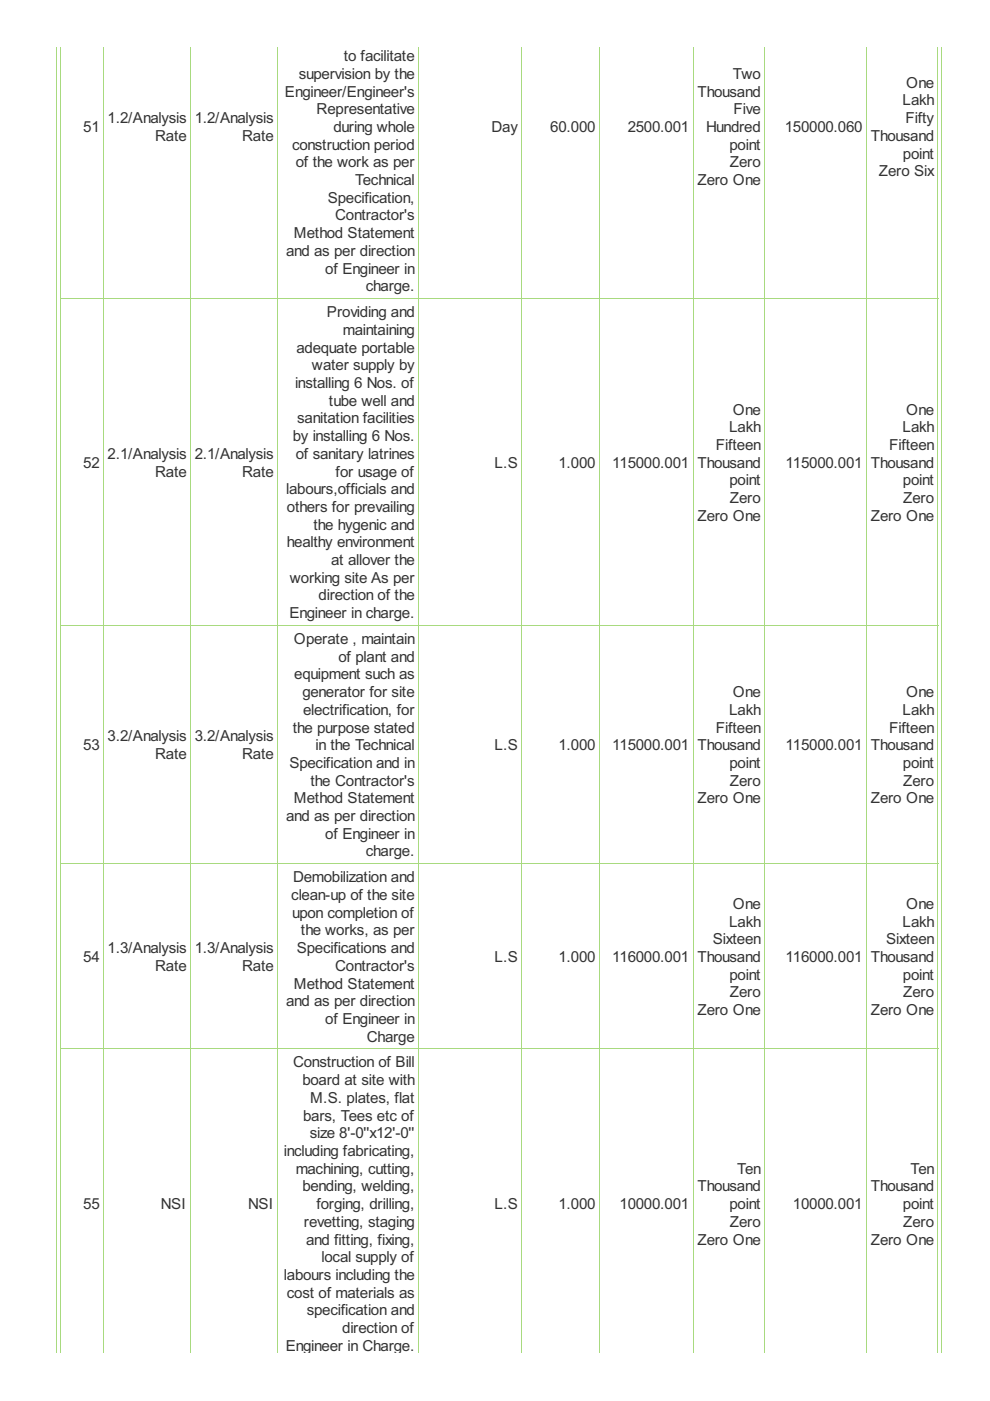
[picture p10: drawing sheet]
<svg xmlns="http://www.w3.org/2000/svg" width="210mm" height="297mm" viewBox="0 0 210 297" stroke-linecap="round" stroke-linejoin="round" font-family="sans-serif">
<defs><g id="words">
<g font-size="3.6" fill="#333">
<text x="63.3" y="16.7">supervision by the</text>
<text x="72.9" y="13">to facilitate</text>
<text x="155.4" y="16.7">Two</text>
<text x="60.4" y="20.5">Engineer/Engineer's</text>
<text x="147.9" y="20.5">Thousand</text>
<text x="191.3" y="22.3">Lakh</text>
<text x="192.1" y="18.6">One</text>
<text x="17.7" y="28">51</text>
<text x="22.8" y="26.1">1.2/Analysis</text>
<text x="32.9" y="29.9">Rate</text>
<text x="41.3" y="26.1">1.2/Analysis</text>
<text x="51.3" y="29.9">Rate</text>
<text x="67.1" y="24.2">Representative</text>
<text x="70.7" y="28">during whole</text>
<text x="104.2" y="28">Day</text>
<text x="116.7" y="28">60.000</text>
<text x="133.1" y="28">2500.001</text>
<text x="149.7" y="28">Hundred</text>
<text x="155.5" y="24.2">Five</text>
<text x="166.4" y="28">150000.060</text>
<text x="184.6" y="29.9">Thousand</text>
<text x="192" y="26.1">Fifty</text>
<text x="61.9" y="31.7">construction period</text>
<text x="62.7" y="35.5">of the work as per</text>
<text x="154.7" y="31.7">point</text>
<text x="154.7" y="35.5">Zero</text>
<text x="191.4" y="33.6">point</text>
<text x="75.3" y="39.2">Technical</text>
<text x="147.9" y="39.2">Zero One</text>
<text x="186.3" y="37.4">Zero Six</text>
<text x="69.5" y="43">Specification,</text>
<text x="71" y="46.7">Contractor's</text>
<text x="62.3" y="50.5">Method Statement</text>
<text x="60.7" y="54.3">and as per direction</text>
<text x="69" y="58">of Engineer in</text>
<text x="77.6" y="61.8">charge.</text>
<text x="69.3" y="67.2">Providing and</text>
<text x="72.7" y="71">maintaining</text>
<text x="62.9" y="74.7">adequate portable</text>
<text x="62.5" y="82.3">installing 6 Nos. of</text>
<text x="66.1" y="78.5">water supply by</text>
<text x="63" y="89.8">sanitation facilities</text>
<text x="69.7" y="86">tube well and</text>
<text x="155.4" y="87.9">One</text>
<text x="192.1" y="87.9">One</text>
<text x="62.1" y="93.5">by installing 6 Nos.</text>
<text x="151.8" y="95.4">Fifteen</text>
<text x="154.6" y="91.6">Lakh</text>
<text x="188.5" y="95.4">Fifteen</text>
<text x="191.3" y="91.6">Lakh</text>
<text x="17.7" y="99.2">52</text>
<text x="22.8" y="97.3">2.1/Analysis</text>
<text x="32.9" y="101">Rate</text>
<text x="41.3" y="97.3">2.1/Analysis</text>
<text x="51.3" y="101">Rate</text>
<text x="62.7" y="97.3">of sanitary latrines</text>
<text x="71.2" y="101">for usage of</text>
<text x="104.8" y="99.2">L.S</text>
<text x="118.4" y="99.2">1.000</text>
<text x="129.8" y="99.2">115000.001</text>
<text x="147.9" y="99.2">Thousand</text>
<text x="166.6" y="99.2">115000.001</text>
<text x="184.6" y="99.2">Thousand</text>
<text x="60.7" y="104.8">labours,officials and</text>
<text x="154.7" y="102.9">point</text>
<text x="154.7" y="106.7">Zero</text>
<text x="191.4" y="102.9">point</text>
<text x="191.5" y="106.7">Zero</text>
<text x="60.8" y="108.5">others for prevailing</text>
<text x="66.5" y="112.3">the hygenic and</text>
<text x="147.9" y="110.4">Zero One</text>
<text x="184.6" y="110.4">Zero One</text>
<text x="60.8" y="116">healthy environment</text>
<text x="70.2" y="119.8">at allover the</text>
<text x="61.5" y="123.6">working site As per</text>
<text x="61.4" y="131.1">Engineer in charge.</text>
<text x="67.6" y="127.3">direction of the</text>
<text x="62.3" y="136.5">Operate , maintain</text>
<text x="71.8" y="140.3">of plant and</text>
<text x="62.4" y="144">equipment such as</text>
<text x="64.1" y="147.8">generator for site</text>
<text x="155.4" y="147.8">One</text>
<text x="192.1" y="147.8">One</text>
<text x="62.1" y="155.3">the purpose stated</text>
<text x="64.3" y="151.6">electrification, for</text>
<text x="151.8" y="155.3">Fifteen</text>
<text x="154.6" y="151.6">Lakh</text>
<text x="188.5" y="155.3">Fifteen</text>
<text x="191.3" y="151.6">Lakh</text>
<text x="17.7" y="159.1">53</text>
<text x="22.8" y="157.2">3.2/Analysis</text>
<text x="32.9" y="160.9">Rate</text>
<text x="41.3" y="157.2">3.2/Analysis</text>
<text x="51.3" y="160.9">Rate</text>
<text x="66.9" y="159.1">in the Technical</text>
<text x="104.8" y="159.1">L.S</text>
<text x="118.4" y="159.1">1.000</text>
<text x="129.8" y="159.1">115000.001</text>
<text x="147.9" y="159.1">Thousand</text>
<text x="166.6" y="159.1">115000.001</text>
<text x="184.6" y="159.1">Thousand</text>
<text x="61.4" y="162.8">Specification and in</text>
<text x="65.8" y="166.6">the Contractor's</text>
<text x="154.7" y="162.8">point</text>
<text x="154.7" y="166.6">Zero</text>
<text x="191.4" y="162.8">point</text>
<text x="191.5" y="166.6">Zero</text>
<text x="62.3" y="170.3">Method Statement</text>
<text x="147.9" y="170.3">Zero One</text>
<text x="184.6" y="170.3">Zero One</text>
<text x="60.7" y="174.1">and as per direction</text>
<text x="69" y="177.8">of Engineer in</text>
<text x="77.6" y="181.6">charge.</text>
<text x="61.8" y="190.8">clean-up of the site</text>
<text x="62.1" y="187.1">Demobilization and</text>
<text x="61.9" y="194.6">upon completion of</text>
<text x="154.6" y="196.4">Lakh</text>
<text x="155.4" y="192.7">One</text>
<text x="191.3" y="196.4">Lakh</text>
<text x="192.1" y="192.7">One</text>
<text x="17.7" y="204">54</text>
<text x="22.8" y="202.1">1.3/Analysis</text>
<text x="41.3" y="202.1">1.3/Analysis</text>
<text x="62.9" y="202.1">Specifications and</text>
<text x="63.8" y="198.3">the works, as per</text>
<text x="104.8" y="204">L.S</text>
<text x="118.4" y="204">1.000</text>
<text x="129.8" y="204">116000.001</text>
<text x="147.9" y="204">Thousand</text>
<text x="151.1" y="200.2">Sixteen</text>
<text x="166.6" y="204">116000.001</text>
<text x="184.6" y="204">Thousand</text>
<text x="187.9" y="200.2">Sixteen</text>
<text x="32.9" y="205.8">Rate</text>
<text x="51.3" y="205.8">Rate</text>
<text x="62.3" y="209.6">Method Statement</text>
<text x="71" y="205.8">Contractor's</text>
<text x="154.7" y="207.7">point</text>
<text x="191.4" y="207.7">point</text>
<text x="60.7" y="213.3">and as per direction</text>
<text x="147.9" y="215.2">Zero One</text>
<text x="154.7" y="211.5">Zero</text>
<text x="184.6" y="215.2">Zero One</text>
<text x="191.5" y="211.5">Zero</text>
<text x="69" y="217.1">of Engineer in</text>
<text x="77.8" y="220.8">Charge</text>
<text x="62.1" y="226.3">Construction of Bill</text>
<text x="64.1" y="230.1">board at site with</text>
<text x="65.7" y="233.8">M.S. plates, flat</text>
<text x="64.3" y="237.6">bars, Tees etc of</text>
<text x="60.2" y="245.1">including fabricating,</text>
<text x="65.7" y="241.3">size 8'-0''x12'-0''</text>
<text x="62.7" y="248.8">machining, cutting,</text>
<text x="156.3" y="248.8">Ten</text>
<text x="193.1" y="248.8">Ten</text>
<text x="17.7" y="256.4">55</text>
<text x="34.1" y="256.4">NSI</text>
<text x="52.6" y="256.4">NSI</text>
<text x="64.1" y="252.6">bending, welding,</text>
<text x="67.1" y="256.4">forging, drilling,</text>
<text x="104.8" y="256.4">L.S</text>
<text x="118.4" y="256.4">1.000</text>
<text x="131.4" y="256.4">10000.001</text>
<text x="147.9" y="252.6">Thousand</text>
<text x="154.7" y="256.4">point</text>
<text x="168.1" y="256.4">10000.001</text>
<text x="184.6" y="252.6">Thousand</text>
<text x="191.4" y="256.4">point</text>
<text x="64.4" y="260.1">revetting, staging</text>
<text x="64.9" y="263.9">and fitting, fixing,</text>
<text x="147.9" y="263.9">Zero One</text>
<text x="154.7" y="260.1">Zero</text>
<text x="184.6" y="263.9">Zero One</text>
<text x="191.5" y="260.1">Zero</text>
<text x="68.2" y="267.6">local supply of</text>
<text x="60.2" y="271.4">labours including the</text>
<text x="60.8" y="275.1">cost of materials as</text>
<text x="65.1" y="278.9">specification and</text>
<text x="60.6" y="286.4">Engineer in Charge.</text>
<text x="72.6" y="282.6">direction of</text>
</g>
</g></defs>
<g fill="none" stroke="#a8da7f" stroke-width=".21">
<path d="M11.9 9.9v276.8M12.9 9.9v276.8M22 9.9v276.8M40.4 9.9v276.8M58.9 9.9v276.8M88.7 9.9v276.8M110.6 9.9v276.8M127.1 9.9v276.8M146.9 9.9v276.8M162.1 9.9v276.8M183.7 9.9v276.8M198.9 9.9v276.8"/>
<path d="M199.7 9.9v276.8M12.8 63.3h186.1M12.8 132.5h186.1M12.8 183.1h186.1M12.8 222.3h186.1"/>
</g>
<use href="#words"/>
</svg>
